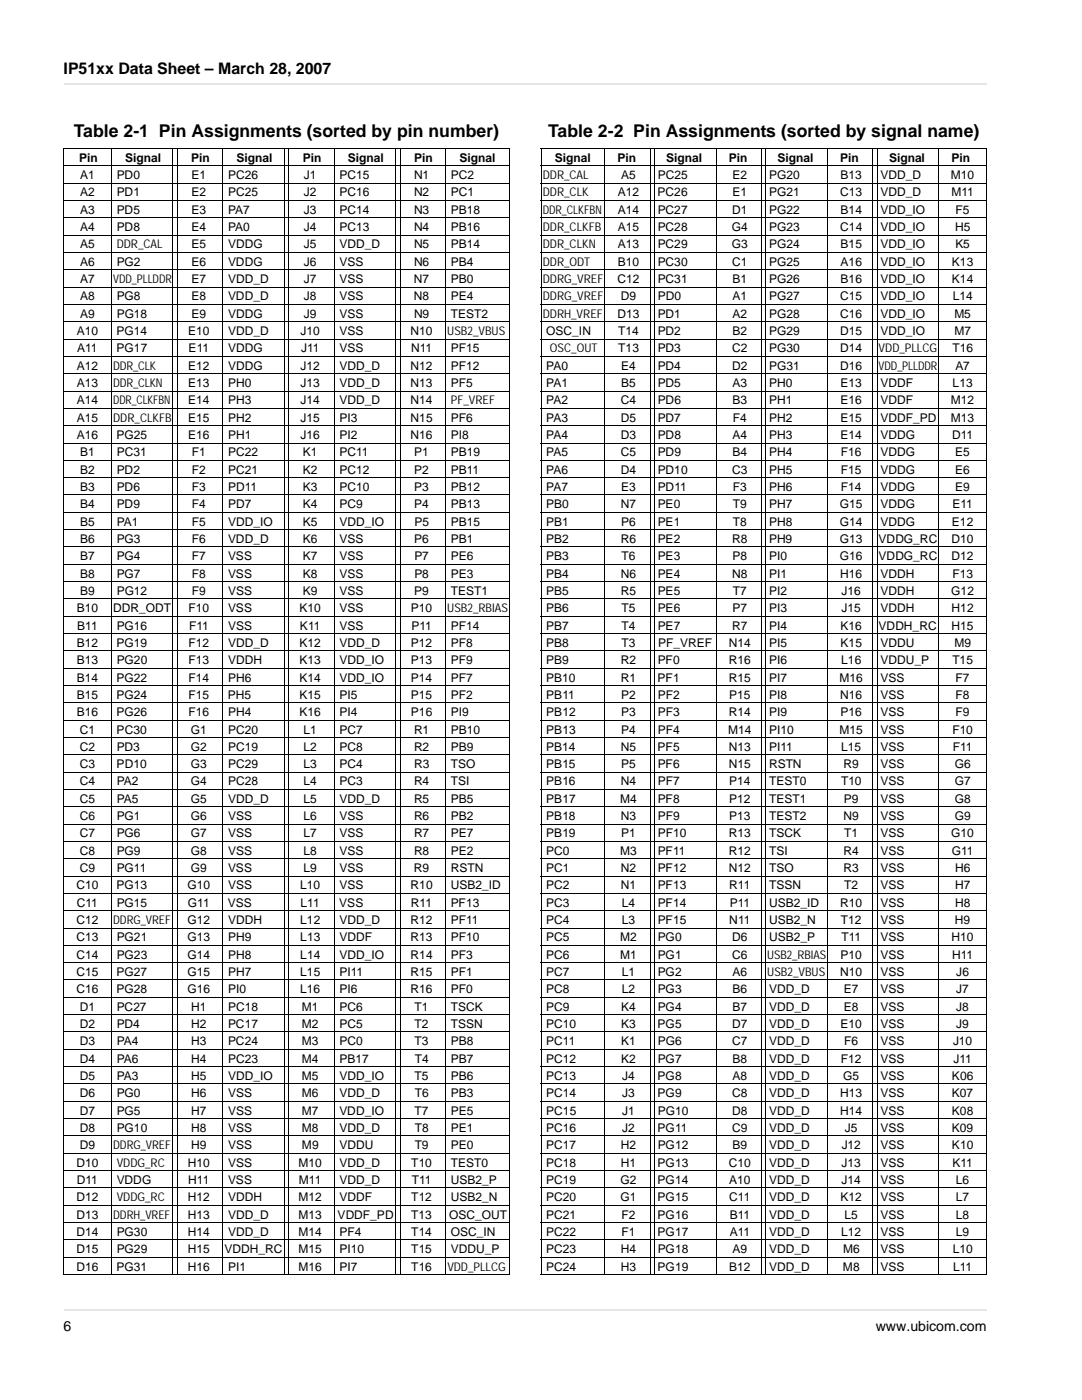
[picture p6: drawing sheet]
<svg xmlns="http://www.w3.org/2000/svg" width="216mm" height="279mm" viewBox="0 0 216 279" stroke-linecap="round" stroke-linejoin="round" font-family="sans-serif">
<defs><g id="words">
<g font-size="3.5">
<text x="14.7" y="27.4">Table 2-1 Pin Assignments (sorted by pin number)</text>
<text x="109.4" y="27.4">Table 2-2 Pin Assignments (sorted by signal name)</text>
</g>
<text font-size="3.2" x="12.7" y="14.8">IP51xx Data Sheet – March 28, 2007</text>
<g font-size="2.8">
<text x="12.7" y="265.6">6</text>
<text x="174.8" y="265.6">www.ubicom.com</text>
</g>
<g font-size="2.4">
<text x="15.8" y="32.3">Pin</text>
<text x="16" y="35.8">A1</text>
<text x="23.3" y="35.8">PD0</text>
<text x="25" y="32.3">Signal</text>
<text x="38.2" y="32.3">Pin</text>
<text x="38.2" y="35.8">E1</text>
<text x="45.5" y="35.8">PC26</text>
<text x="47.2" y="32.3">Signal</text>
<text x="60.4" y="32.3">Pin</text>
<text x="60.6" y="35.8">J1</text>
<text x="67.7" y="35.8">PC15</text>
<text x="69.4" y="32.3">Signal</text>
<text x="82.6" y="35.8">N1</text>
<text x="82.6" y="32.3">Pin</text>
<text x="90" y="35.8">PC2</text>
<text x="91.7" y="32.3">Signal</text>
<text x="108.3" y="35.8">DDR_CAL</text>
<text x="110.7" y="32.3">Signal</text>
<text x="123.2" y="32.3">Pin</text>
<text x="124" y="35.8">A5</text>
<text x="131.2" y="35.8">PC25</text>
<text x="132.9" y="32.3">Signal</text>
<text x="145.4" y="32.3">Pin</text>
<text x="146.2" y="35.8">E2</text>
<text x="153.5" y="35.8">PG20</text>
<text x="155.2" y="32.3">Signal</text>
<text x="167.7" y="32.3">Pin</text>
<text x="167.7" y="35.8">B13</text>
<text x="175.7" y="35.8">VDD_D</text>
<text x="177.4" y="32.3">Signal</text>
<text x="189.8" y="35.8">M10</text>
<text x="189.9" y="32.3">Pin</text>
<text x="16" y="39.2">A2</text>
<text x="23.3" y="39.2">PD1</text>
<text x="38.2" y="39.2">E2</text>
<text x="45.5" y="39.2">PC25</text>
<text x="60.6" y="39.2">J2</text>
<text x="67.7" y="39.2">PC16</text>
<text x="82.6" y="39.2">N2</text>
<text x="90" y="39.2">PC1</text>
<text x="108.3" y="39.2">DDR_CLK</text>
<text x="123.3" y="39.2">A12</text>
<text x="131.2" y="39.2">PC26</text>
<text x="146.2" y="39.2">E1</text>
<text x="153.5" y="39.2">PG21</text>
<text x="167.7" y="39.2">C13</text>
<text x="175.7" y="39.2">VDD_D</text>
<text x="189.8" y="39.2">M11</text>
<text x="16" y="42.7">A3</text>
<text x="16" y="46.1">A4</text>
<text x="23.3" y="42.7">PD5</text>
<text x="23.3" y="46.1">PD8</text>
<text x="38.2" y="42.7">E3</text>
<text x="38.2" y="46.1">E4</text>
<text x="45.5" y="42.7">PA7</text>
<text x="45.5" y="46.1">PA0</text>
<text x="60.6" y="42.7">J3</text>
<text x="60.6" y="46.1">J4</text>
<text x="67.7" y="42.7">PC14</text>
<text x="67.7" y="46.1">PC13</text>
<text x="82.6" y="42.7">N3</text>
<text x="82.6" y="46.1">N4</text>
<text x="90" y="42.7">PB18</text>
<text x="90" y="46.1">PB16</text>
<text x="108.3" y="42.7">DDR_CLKFBN</text>
<text x="108.3" y="46.1">DDR_CLKFB</text>
<text x="123.3" y="42.7">A14</text>
<text x="123.3" y="46.1">A15</text>
<text x="131.2" y="42.7">PC27</text>
<text x="131.2" y="46.1">PC28</text>
<text x="146" y="46.1">G4</text>
<text x="146.1" y="42.7">D1</text>
<text x="153.5" y="42.7">PG22</text>
<text x="153.5" y="46.1">PG23</text>
<text x="167.7" y="46.1">C14</text>
<text x="167.7" y="42.7">B14</text>
<text x="175.7" y="42.7">VDD_IO</text>
<text x="175.7" y="46.1">VDD_IO</text>
<text x="190.6" y="46.1">H5</text>
<text x="190.7" y="42.7">F5</text>
<text x="16" y="53">A6</text>
<text x="16" y="49.6">A5</text>
<text x="23.3" y="49.6">DDR_CAL</text>
<text x="23.3" y="53">PG2</text>
<text x="38.2" y="53">E6</text>
<text x="38.2" y="49.6">E5</text>
<text x="45.5" y="53">VDDG</text>
<text x="45.5" y="49.6">VDDG</text>
<text x="60.6" y="53">J6</text>
<text x="60.6" y="49.6">J5</text>
<text x="67.7" y="53">VSS</text>
<text x="67.7" y="49.6">VDD_D</text>
<text x="82.6" y="53">N6</text>
<text x="82.6" y="49.6">N5</text>
<text x="90" y="53">PB4</text>
<text x="90" y="49.6">PB14</text>
<text x="108.3" y="49.6">DDR_CLKN</text>
<text x="108.3" y="53">DDR_ODT</text>
<text x="123.3" y="49.6">A13</text>
<text x="123.3" y="53">B10</text>
<text x="131.2" y="49.6">PC29</text>
<text x="131.2" y="53">PC30</text>
<text x="146" y="49.6">G3</text>
<text x="146.1" y="53">C1</text>
<text x="153.5" y="49.6">PG24</text>
<text x="153.5" y="53">PG25</text>
<text x="167.7" y="49.6">B15</text>
<text x="167.7" y="53">A16</text>
<text x="175.7" y="49.6">VDD_IO</text>
<text x="175.7" y="53">VDD_IO</text>
<text x="190" y="53">K13</text>
<text x="190.6" y="49.6">K5</text>
<text x="16" y="56.5">A7</text>
<text x="16" y="59.9">A8</text>
<text x="22.6" y="56.5">VDD_PLLDDR</text>
<text x="23.3" y="59.9">PG8</text>
<text x="38.2" y="59.9">E8</text>
<text x="38.2" y="56.5">E7</text>
<text x="45.5" y="59.9">VDD_D</text>
<text x="45.5" y="56.5">VDD_D</text>
<text x="60.6" y="59.9">J8</text>
<text x="60.6" y="56.5">J7</text>
<text x="67.7" y="59.9">VSS</text>
<text x="67.7" y="56.5">VSS</text>
<text x="82.6" y="59.9">N8</text>
<text x="82.6" y="56.5">N7</text>
<text x="89.9" y="59.9">PE4</text>
<text x="90" y="56.5">PB0</text>
<text x="108.3" y="56.5">DDRG_VREF</text>
<text x="108.3" y="59.9">DDRG_VREF</text>
<text x="123.2" y="56.5">C12</text>
<text x="123.9" y="59.9">D9</text>
<text x="131.2" y="59.9">PD0</text>
<text x="131.2" y="56.5">PC31</text>
<text x="146.2" y="56.5">B1</text>
<text x="146.2" y="59.9">A1</text>
<text x="153.5" y="56.5">PG26</text>
<text x="153.5" y="59.9">PG27</text>
<text x="167.7" y="59.9">C15</text>
<text x="167.7" y="56.5">B16</text>
<text x="175.7" y="59.9">VDD_IO</text>
<text x="175.7" y="56.5">VDD_IO</text>
<text x="190" y="56.5">K14</text>
<text x="190.1" y="59.9">L14</text>
<text x="16" y="63.4">A9</text>
<text x="23.3" y="63.4">PG18</text>
<text x="38.2" y="63.4">E9</text>
<text x="45.5" y="63.4">VDDG</text>
<text x="60.6" y="63.4">J9</text>
<text x="67.7" y="63.4">VSS</text>
<text x="82.6" y="63.4">N9</text>
<text x="90" y="63.4">TEST2</text>
<text x="108.3" y="63.4">DDRH_VREF</text>
<text x="123.2" y="63.4">D13</text>
<text x="131.2" y="63.4">PD1</text>
<text x="146.2" y="63.4">A2</text>
<text x="153.5" y="63.4">PG28</text>
<text x="167.7" y="63.4">C16</text>
<text x="175.7" y="63.4">VDD_IO</text>
<text x="190.4" y="63.4">M5</text>
<text x="15.3" y="66.9">A10</text>
<text x="15.4" y="70.3">A11</text>
<text x="23.3" y="66.9">PG14</text>
<text x="23.3" y="70.3">PG17</text>
<text x="37.5" y="66.9">E10</text>
<text x="37.6" y="70.3">E11</text>
<text x="45.5" y="66.9">VDD_D</text>
<text x="45.5" y="70.3">VDDG</text>
<text x="60" y="66.9">J10</text>
<text x="60.1" y="70.3">J11</text>
<text x="67.7" y="66.9">VSS</text>
<text x="67.7" y="70.3">VSS</text>
<text x="81.9" y="66.9">N10</text>
<text x="82" y="70.3">N11</text>
<text x="89.3" y="66.9">USB2_VBUS</text>
<text x="90" y="70.3">PF15</text>
<text x="109" y="66.9">OSC_IN</text>
<text x="109.7" y="70.3">OSC_OUT</text>
<text x="123.4" y="66.9">T14</text>
<text x="123.4" y="70.3">T13</text>
<text x="131.2" y="66.9">PD2</text>
<text x="131.2" y="70.3">PD3</text>
<text x="146.1" y="70.3">C2</text>
<text x="146.2" y="66.9">B2</text>
<text x="153.5" y="66.9">PG29</text>
<text x="153.5" y="70.3">PG30</text>
<text x="167.7" y="66.9">D15</text>
<text x="167.7" y="70.3">D14</text>
<text x="175.3" y="70.3">VDD_PLLCG</text>
<text x="175.7" y="66.9">VDD_IO</text>
<text x="190" y="70.3">T16</text>
<text x="190.4" y="66.9">M7</text>
<text x="15.3" y="73.8">A12</text>
<text x="15.3" y="77.2">A13</text>
<text x="22.6" y="73.8">DDR_CLK</text>
<text x="22.6" y="77.2">DDR_CLKN</text>
<text x="37.5" y="73.8">E12</text>
<text x="37.5" y="77.2">E13</text>
<text x="45.5" y="77.2">PH0</text>
<text x="45.5" y="73.8">VDDG</text>
<text x="60" y="73.8">J12</text>
<text x="60" y="77.2">J13</text>
<text x="67.7" y="73.8">VDD_D</text>
<text x="67.7" y="77.2">VDD_D</text>
<text x="81.9" y="77.2">N13</text>
<text x="81.9" y="73.8">N12</text>
<text x="90" y="77.2">PF5</text>
<text x="90" y="73.8">PF12</text>
<text x="109" y="77.2">PA1</text>
<text x="109" y="73.8">PA0</text>
<text x="124" y="77.2">B5</text>
<text x="124" y="73.8">E4</text>
<text x="131.2" y="77.2">PD5</text>
<text x="131.2" y="73.8">PD4</text>
<text x="146.1" y="73.8">D2</text>
<text x="146.2" y="77.2">A3</text>
<text x="153.5" y="73.8">PG31</text>
<text x="153.5" y="77.2">PH0</text>
<text x="167.7" y="73.8">D16</text>
<text x="167.7" y="77.2">E13</text>
<text x="175.3" y="73.8">VDD_PLLDDR</text>
<text x="175.7" y="77.2">VDDF</text>
<text x="190.1" y="77.2">L13</text>
<text x="190.6" y="73.8">A7</text>
<text x="15.3" y="80.7">A14</text>
<text x="22.6" y="80.7">DDR_CLKFBN</text>
<text x="37.5" y="80.7">E14</text>
<text x="45.5" y="80.7">PH3</text>
<text x="60" y="80.7">J14</text>
<text x="67.7" y="80.7">VDD_D</text>
<text x="81.9" y="80.7">N14</text>
<text x="90" y="80.7">PF_VREF</text>
<text x="109" y="80.7">PA2</text>
<text x="123.9" y="80.7">C4</text>
<text x="131.2" y="80.7">PD6</text>
<text x="146.2" y="80.7">B3</text>
<text x="153.5" y="80.7">PH1</text>
<text x="167.7" y="80.7">E16</text>
<text x="175.7" y="80.7">VDDF</text>
<text x="189.8" y="80.7">M12</text>
<text x="15.3" y="84.1">A15</text>
<text x="15.3" y="87.6">A16</text>
<text x="22.6" y="84.1">DDR_CLKFB</text>
<text x="23.3" y="87.6">PG25</text>
<text x="37.5" y="87.6">E16</text>
<text x="37.5" y="84.1">E15</text>
<text x="45.5" y="87.6">PH1</text>
<text x="45.5" y="84.1">PH2</text>
<text x="60" y="87.6">J16</text>
<text x="60" y="84.1">J15</text>
<text x="67.7" y="87.6">PI2</text>
<text x="67.7" y="84.1">PI3</text>
<text x="81.9" y="84.1">N15</text>
<text x="81.9" y="87.6">N16</text>
<text x="90" y="87.6">PI8</text>
<text x="90" y="84.1">PF6</text>
<text x="109" y="84.1">PA3</text>
<text x="109" y="87.6">PA4</text>
<text x="123.9" y="84.1">D5</text>
<text x="123.9" y="87.6">D3</text>
<text x="131.2" y="84.1">PD7</text>
<text x="131.2" y="87.6">PD8</text>
<text x="146.2" y="87.6">A4</text>
<text x="146.2" y="84.1">F4</text>
<text x="153.5" y="87.6">PH3</text>
<text x="153.5" y="84.1">PH2</text>
<text x="167.7" y="87.6">E14</text>
<text x="167.7" y="84.1">E15</text>
<text x="175.7" y="84.1">VDDF_PD</text>
<text x="175.7" y="87.6">VDDG</text>
<text x="189.8" y="84.1">M13</text>
<text x="190" y="87.6">D11</text>
<text x="16" y="91.1">B1</text>
<text x="16" y="94.5">B2</text>
<text x="23.3" y="94.5">PD2</text>
<text x="23.3" y="91.1">PC31</text>
<text x="38.3" y="91.1">F1</text>
<text x="38.3" y="94.5">F2</text>
<text x="45.5" y="91.1">PC22</text>
<text x="45.5" y="94.5">PC21</text>
<text x="60.4" y="91.1">K1</text>
<text x="60.4" y="94.5">K2</text>
<text x="67.7" y="91.1">PC11</text>
<text x="67.7" y="94.5">PC12</text>
<text x="82.7" y="94.5">P2</text>
<text x="82.7" y="91.1">P1</text>
<text x="90" y="94.5">PB11</text>
<text x="90" y="91.1">PB19</text>
<text x="109" y="91.1">PA5</text>
<text x="109" y="94.5">PA6</text>
<text x="123.9" y="91.1">C5</text>
<text x="123.9" y="94.5">D4</text>
<text x="131.2" y="91.1">PD9</text>
<text x="131.2" y="94.5">PD10</text>
<text x="146.1" y="94.5">C3</text>
<text x="146.2" y="91.1">B4</text>
<text x="153.5" y="94.5">PH5</text>
<text x="153.5" y="91.1">PH4</text>
<text x="167.8" y="91.1">F16</text>
<text x="167.8" y="94.5">F15</text>
<text x="175.7" y="94.5">VDDG</text>
<text x="175.7" y="91.1">VDDG</text>
<text x="190.6" y="94.5">E6</text>
<text x="190.6" y="91.1">E5</text>
<text x="16" y="98">B3</text>
<text x="16" y="101.4">B4</text>
<text x="23.3" y="98">PD6</text>
<text x="23.3" y="101.4">PD9</text>
<text x="38.3" y="98">F3</text>
<text x="38.3" y="101.4">F4</text>
<text x="45.5" y="98">PD11</text>
<text x="45.5" y="101.4">PD7</text>
<text x="60.4" y="98">K3</text>
<text x="60.5" y="101.4">K4</text>
<text x="67.7" y="98">PC10</text>
<text x="67.7" y="101.4">PC9</text>
<text x="82.7" y="98">P3</text>
<text x="82.7" y="101.4">P4</text>
<text x="90" y="98">PB12</text>
<text x="90" y="101.4">PB13</text>
<text x="109" y="98">PA7</text>
<text x="109" y="101.4">PB0</text>
<text x="123.9" y="101.4">N7</text>
<text x="124" y="98">E3</text>
<text x="131.2" y="101.4">PE0</text>
<text x="131.2" y="98">PD11</text>
<text x="146.2" y="101.4">T9</text>
<text x="146.2" y="98">F3</text>
<text x="153.5" y="101.4">PH7</text>
<text x="153.5" y="98">PH6</text>
<text x="167.6" y="101.4">G15</text>
<text x="167.8" y="98">F14</text>
<text x="175.7" y="98">VDDG</text>
<text x="175.7" y="101.4">VDDG</text>
<text x="190.1" y="101.4">E11</text>
<text x="190.6" y="98">E9</text>
<text x="16" y="104.9">B5</text>
<text x="23.3" y="104.9">PA1</text>
<text x="38.3" y="104.9">F5</text>
<text x="45.5" y="104.9">VDD_IO</text>
<text x="60.5" y="104.9">K5</text>
<text x="67.7" y="104.9">VDD_IO</text>
<text x="82.7" y="104.9">P5</text>
<text x="90" y="104.9">PB15</text>
<text x="109" y="104.9">PB1</text>
<text x="124" y="104.9">P6</text>
<text x="131.2" y="104.9">PE1</text>
<text x="146.2" y="104.9">T8</text>
<text x="153.5" y="104.9">PH8</text>
<text x="167.6" y="104.9">G14</text>
<text x="175.7" y="104.9">VDDG</text>
<text x="189.9" y="104.9">E12</text>
<text x="16" y="108.4">B6</text>
<text x="16" y="111.8">B7</text>
<text x="23.3" y="108.4">PG3</text>
<text x="23.3" y="111.8">PG4</text>
<text x="38.3" y="108.4">F6</text>
<text x="38.3" y="111.8">F7</text>
<text x="45.5" y="108.4">VDD_D</text>
<text x="45.5" y="111.8">VSS</text>
<text x="60.4" y="108.4">K6</text>
<text x="60.4" y="111.8">K7</text>
<text x="67.7" y="108.4">VSS</text>
<text x="67.7" y="111.8">VSS</text>
<text x="82.7" y="108.4">P6</text>
<text x="82.7" y="111.8">P7</text>
<text x="90" y="108.4">PB1</text>
<text x="90" y="111.8">PE6</text>
<text x="109" y="108.4">PB2</text>
<text x="109" y="111.8">PB3</text>
<text x="123.9" y="108.4">R6</text>
<text x="124" y="111.8">T6</text>
<text x="131.2" y="108.4">PE2</text>
<text x="131.2" y="111.8">PE3</text>
<text x="146.1" y="108.4">R8</text>
<text x="146.2" y="111.8">P8</text>
<text x="153.5" y="108.4">PH9</text>
<text x="153.5" y="111.8">PI0</text>
<text x="167.6" y="108.4">G13</text>
<text x="167.6" y="111.8">G16</text>
<text x="175.3" y="108.4">VDDG_RC</text>
<text x="175.3" y="111.8">VDDG_RC</text>
<text x="189.9" y="108.4">D10</text>
<text x="189.9" y="111.8">D12</text>
<text x="16" y="115.3">B8</text>
<text x="16" y="118.7">B9</text>
<text x="23.3" y="115.3">PG7</text>
<text x="23.3" y="118.7">PG12</text>
<text x="38.3" y="115.3">F8</text>
<text x="38.3" y="118.7">F9</text>
<text x="45.5" y="118.7">VSS</text>
<text x="45.5" y="115.3">VSS</text>
<text x="60.4" y="115.3">K8</text>
<text x="60.4" y="118.7">K9</text>
<text x="67.7" y="118.7">VSS</text>
<text x="67.7" y="115.3">VSS</text>
<text x="82.7" y="118.7">P9</text>
<text x="82.7" y="115.3">P8</text>
<text x="90" y="115.3">PE3</text>
<text x="90" y="118.7">TEST1</text>
<text x="109" y="115.3">PB4</text>
<text x="109" y="118.7">PB5</text>
<text x="123.9" y="115.3">N6</text>
<text x="123.9" y="118.7">R5</text>
<text x="131.2" y="115.3">PE4</text>
<text x="131.2" y="118.7">PE5</text>
<text x="146.1" y="115.3">N8</text>
<text x="146.2" y="118.7">T7</text>
<text x="153.5" y="118.7">PI2</text>
<text x="153.5" y="115.3">PI1</text>
<text x="167.7" y="115.3">H16</text>
<text x="167.9" y="118.7">J16</text>
<text x="175.7" y="118.7">VDDH</text>
<text x="175.7" y="115.3">VDDH</text>
<text x="189.8" y="118.7">G12</text>
<text x="190" y="115.3">F13</text>
<text x="15.3" y="122.2">B10</text>
<text x="15.4" y="125.6">B11</text>
<text x="22.6" y="122.2">DDR_ODT</text>
<text x="23.3" y="125.6">PG16</text>
<text x="37.6" y="122.2">F10</text>
<text x="37.7" y="125.6">F11</text>
<text x="45.5" y="122.2">VSS</text>
<text x="45.5" y="125.6">VSS</text>
<text x="59.8" y="122.2">K10</text>
<text x="59.9" y="125.6">K11</text>
<text x="67.7" y="122.2">VSS</text>
<text x="67.7" y="125.6">VSS</text>
<text x="82" y="122.2">P10</text>
<text x="82.1" y="125.6">P11</text>
<text x="89.3" y="122.2">USB2_RBIAS</text>
<text x="90" y="125.6">PF14</text>
<text x="109" y="122.2">PB6</text>
<text x="109" y="125.6">PB7</text>
<text x="124" y="122.2">T5</text>
<text x="124" y="125.6">T4</text>
<text x="131.2" y="122.2">PE6</text>
<text x="131.2" y="125.6">PE7</text>
<text x="146.1" y="125.6">R7</text>
<text x="146.2" y="122.2">P7</text>
<text x="153.5" y="125.6">PI4</text>
<text x="153.5" y="122.2">PI3</text>
<text x="167.7" y="125.6">K16</text>
<text x="167.9" y="122.2">J15</text>
<text x="175.3" y="125.6">VDDH_RC</text>
<text x="175.7" y="122.2">VDDH</text>
<text x="189.9" y="125.6">H15</text>
<text x="189.9" y="122.2">H12</text>
<text x="15.3" y="129.1">B12</text>
<text x="23.3" y="129.1">PG19</text>
<text x="37.6" y="129.1">F12</text>
<text x="45.5" y="129.1">VDD_D</text>
<text x="59.8" y="129.1">K12</text>
<text x="67.7" y="129.1">VDD_D</text>
<text x="82" y="129.1">P12</text>
<text x="89.9" y="129.1">PF8</text>
<text x="109" y="129.1">PB8</text>
<text x="124" y="129.1">T3</text>
<text x="131.3" y="129.1">PF_VREF</text>
<text x="145.4" y="129.1">N14</text>
<text x="153.5" y="129.1">PI5</text>
<text x="167.7" y="129.1">K15</text>
<text x="175.7" y="129.1">VDDU</text>
<text x="190.4" y="129.1">M9</text>
<text x="15.3" y="132.5">B13</text>
<text x="15.3" y="136">B14</text>
<text x="23.3" y="136">PG22</text>
<text x="23.3" y="132.5">PG20</text>
<text x="37.6" y="136">F14</text>
<text x="37.6" y="132.5">F13</text>
<text x="45.5" y="136">PH6</text>
<text x="45.5" y="132.5">VDDH</text>
<text x="59.8" y="136">K14</text>
<text x="59.8" y="132.5">K13</text>
<text x="67.7" y="136">VDD_IO</text>
<text x="67.7" y="132.5">VDD_IO</text>
<text x="82" y="132.5">P13</text>
<text x="82" y="136">P14</text>
<text x="89.9" y="136">PF7</text>
<text x="90" y="132.5">PF9</text>
<text x="109" y="132.5">PB9</text>
<text x="109" y="136">PB10</text>
<text x="123.9" y="136">R1</text>
<text x="123.9" y="132.5">R2</text>
<text x="131.2" y="136">PF1</text>
<text x="131.2" y="132.5">PF0</text>
<text x="145.4" y="132.5">R16</text>
<text x="145.4" y="136">R15</text>
<text x="153.5" y="132.5">PI6</text>
<text x="153.5" y="136">PI7</text>
<text x="167.5" y="136">M16</text>
<text x="167.9" y="132.5">L16</text>
<text x="175.7" y="136">VSS</text>
<text x="175.7" y="132.5">VDDU_P</text>
<text x="190" y="132.5">T15</text>
<text x="190.7" y="136">F7</text>
<text x="15.3" y="139.5">B15</text>
<text x="15.3" y="142.9">B16</text>
<text x="23.3" y="139.5">PG24</text>
<text x="23.3" y="142.9">PG26</text>
<text x="37.6" y="139.5">F15</text>
<text x="37.6" y="142.9">F16</text>
<text x="45.5" y="139.5">PH5</text>
<text x="45.5" y="142.9">PH4</text>
<text x="59.8" y="139.5">K15</text>
<text x="59.8" y="142.9">K16</text>
<text x="67.7" y="139.5">PI5</text>
<text x="67.7" y="142.9">PI4</text>
<text x="82" y="139.5">P15</text>
<text x="82" y="142.9">P16</text>
<text x="89.9" y="139.5">PF2</text>
<text x="90" y="142.9">PI9</text>
<text x="109" y="139.5">PB11</text>
<text x="109" y="142.9">PB12</text>
<text x="124" y="142.9">P3</text>
<text x="124" y="139.5">P2</text>
<text x="131.2" y="142.9">PF3</text>
<text x="131.2" y="139.5">PF2</text>
<text x="145.4" y="142.9">R14</text>
<text x="145.5" y="139.5">P15</text>
<text x="153.5" y="142.9">PI9</text>
<text x="153.5" y="139.5">PI8</text>
<text x="167.7" y="139.5">N16</text>
<text x="167.7" y="142.9">P16</text>
<text x="175.7" y="142.9">VSS</text>
<text x="175.7" y="139.5">VSS</text>
<text x="190.7" y="142.9">F9</text>
<text x="190.7" y="139.5">F8</text>
<text x="15.9" y="146.4">C1</text>
<text x="15.9" y="149.8">C2</text>
<text x="23.3" y="146.4">PC30</text>
<text x="23.3" y="149.8">PD3</text>
<text x="38.1" y="149.8">G2</text>
<text x="38.1" y="146.4">G1</text>
<text x="45.5" y="149.8">PC19</text>
<text x="45.5" y="146.4">PC20</text>
<text x="60.6" y="149.8">L2</text>
<text x="60.6" y="146.4">L1</text>
<text x="67.7" y="149.8">PC8</text>
<text x="67.7" y="146.4">PC7</text>
<text x="82.6" y="149.8">R2</text>
<text x="82.6" y="146.4">R1</text>
<text x="90" y="149.8">PB9</text>
<text x="90" y="146.4">PB10</text>
<text x="109" y="146.4">PB13</text>
<text x="109" y="149.8">PB14</text>
<text x="123.9" y="149.8">N5</text>
<text x="124" y="146.4">P4</text>
<text x="131.2" y="149.8">PF5</text>
<text x="131.2" y="146.4">PF4</text>
<text x="145.3" y="146.4">M14</text>
<text x="145.4" y="149.8">N13</text>
<text x="153.5" y="149.8">PI11</text>
<text x="153.5" y="146.4">PI10</text>
<text x="167.5" y="146.4">M15</text>
<text x="167.9" y="149.8">L15</text>
<text x="175.7" y="146.4">VSS</text>
<text x="175.7" y="149.8">VSS</text>
<text x="190" y="146.4">F10</text>
<text x="190.1" y="149.8">F11</text>
<text x="15.9" y="153.3">C3</text>
<text x="23.3" y="153.3">PD10</text>
<text x="38.1" y="153.3">G3</text>
<text x="45.5" y="153.3">PC29</text>
<text x="60.6" y="153.3">L3</text>
<text x="67.7" y="153.3">PC4</text>
<text x="82.6" y="153.3">R3</text>
<text x="90" y="153.3">TSO</text>
<text x="109" y="153.3">PB15</text>
<text x="123.9" y="153.3">P5</text>
<text x="131.2" y="153.3">PF6</text>
<text x="145.4" y="153.3">N15</text>
<text x="153.5" y="153.3">RSTN</text>
<text x="168.3" y="153.3">R9</text>
<text x="175.7" y="153.3">VSS</text>
<text x="190.5" y="153.3">G6</text>
<text x="15.9" y="156.8">C4</text>
<text x="15.9" y="160.2">C5</text>
<text x="23.3" y="156.8">PA2</text>
<text x="23.3" y="160.2">PA5</text>
<text x="38.1" y="156.8">G4</text>
<text x="38.1" y="160.2">G5</text>
<text x="45.5" y="156.8">PC28</text>
<text x="45.5" y="160.2">VDD_D</text>
<text x="60.6" y="156.8">L4</text>
<text x="60.6" y="160.2">L5</text>
<text x="67.7" y="156.8">PC3</text>
<text x="67.7" y="160.2">VDD_D</text>
<text x="82.6" y="156.8">R4</text>
<text x="82.6" y="160.2">R5</text>
<text x="90" y="156.8">TSI</text>
<text x="90" y="160.2">PB5</text>
<text x="109" y="156.8">PB16</text>
<text x="109" y="160.2">PB17</text>
<text x="123.7" y="160.2">M4</text>
<text x="123.9" y="156.8">N4</text>
<text x="131.2" y="160.2">PF8</text>
<text x="131.2" y="156.8">PF7</text>
<text x="145.5" y="160.2">P12</text>
<text x="145.5" y="156.8">P14</text>
<text x="153.5" y="160.2">TEST1</text>
<text x="153.5" y="156.8">TEST0</text>
<text x="167.8" y="156.8">T10</text>
<text x="168.4" y="160.2">P9</text>
<text x="175.7" y="160.2">VSS</text>
<text x="175.7" y="156.8">VSS</text>
<text x="190.5" y="156.8">G7</text>
<text x="190.5" y="160.2">G8</text>
<text x="15.9" y="163.7">C6</text>
<text x="15.9" y="167.1">C7</text>
<text x="23.3" y="163.7">PG1</text>
<text x="23.3" y="167.1">PG6</text>
<text x="38.1" y="163.7">G6</text>
<text x="38.1" y="167.1">G7</text>
<text x="45.5" y="163.7">VSS</text>
<text x="45.5" y="167.1">VSS</text>
<text x="60.6" y="163.7">L6</text>
<text x="60.6" y="167.1">L7</text>
<text x="67.7" y="163.7">VSS</text>
<text x="67.7" y="167.1">VSS</text>
<text x="82.6" y="163.7">R6</text>
<text x="82.6" y="167.1">R7</text>
<text x="90" y="163.7">PB2</text>
<text x="90" y="167.1">PE7</text>
<text x="109" y="163.7">PB18</text>
<text x="109" y="167.1">PB19</text>
<text x="123.9" y="163.7">N3</text>
<text x="123.9" y="167.1">P1</text>
<text x="131.2" y="167.1">PF10</text>
<text x="131.2" y="163.7">PF9</text>
<text x="145.4" y="167.1">R13</text>
<text x="145.5" y="163.7">P13</text>
<text x="153.5" y="167.1">TSCK</text>
<text x="153.5" y="163.7">TEST2</text>
<text x="168.3" y="163.7">N9</text>
<text x="168.5" y="167.1">T1</text>
<text x="175.7" y="167.1">VSS</text>
<text x="175.7" y="163.7">VSS</text>
<text x="189.8" y="167.1">G10</text>
<text x="190.5" y="163.7">G9</text>
<text x="15.9" y="170.6">C8</text>
<text x="23.3" y="170.6">PG9</text>
<text x="38.1" y="170.6">G8</text>
<text x="45.5" y="170.6">VSS</text>
<text x="60.6" y="170.6">L8</text>
<text x="67.7" y="170.6">VSS</text>
<text x="82.6" y="170.6">R8</text>
<text x="90" y="170.6">PE2</text>
<text x="109" y="170.6">PC0</text>
<text x="123.7" y="170.6">M3</text>
<text x="131.2" y="170.6">PF11</text>
<text x="145.4" y="170.6">R12</text>
<text x="153.5" y="170.6">TSI</text>
<text x="168.3" y="170.6">R4</text>
<text x="175.7" y="170.6">VSS</text>
<text x="189.9" y="170.6">G11</text>
<text x="15.3" y="177.5">C10</text>
<text x="15.9" y="174">C9</text>
<text x="23.3" y="177.5">PG13</text>
<text x="23.3" y="174">PG11</text>
<text x="37.4" y="177.5">G10</text>
<text x="38.1" y="174">G9</text>
<text x="45.5" y="174">VSS</text>
<text x="45.5" y="177.5">VSS</text>
<text x="59.9" y="177.5">L10</text>
<text x="60.6" y="174">L9</text>
<text x="67.7" y="174">VSS</text>
<text x="67.7" y="177.5">VSS</text>
<text x="81.9" y="177.5">R10</text>
<text x="82.6" y="174">R9</text>
<text x="90" y="177.5">USB2_ID</text>
<text x="90" y="174">RSTN</text>
<text x="109" y="174">PC1</text>
<text x="109" y="177.5">PC2</text>
<text x="123.9" y="174">N2</text>
<text x="123.9" y="177.5">N1</text>
<text x="131.2" y="174">PF12</text>
<text x="131.2" y="177.5">PF13</text>
<text x="145.4" y="174">N12</text>
<text x="145.5" y="177.5">R11</text>
<text x="153.5" y="174">TSO</text>
<text x="153.5" y="177.5">TSSN</text>
<text x="168.3" y="174">R3</text>
<text x="168.5" y="177.5">T2</text>
<text x="175.7" y="177.5">VSS</text>
<text x="175.7" y="174">VSS</text>
<text x="190.6" y="177.5">H7</text>
<text x="190.6" y="174">H6</text>
<text x="15.3" y="184.4">C12</text>
<text x="15.3" y="181">C11</text>
<text x="22.6" y="184.4">DDRG_VREF</text>
<text x="23.3" y="181">PG15</text>
<text x="37.4" y="184.4">G12</text>
<text x="37.5" y="181">G11</text>
<text x="45.5" y="181">VSS</text>
<text x="45.5" y="184.4">VDDH</text>
<text x="59.9" y="184.4">L12</text>
<text x="60" y="181">L11</text>
<text x="67.7" y="181">VSS</text>
<text x="67.7" y="184.4">VDD_D</text>
<text x="81.9" y="184.4">R12</text>
<text x="82" y="181">R11</text>
<text x="89.9" y="181">PF13</text>
<text x="90" y="184.4">PF11</text>
<text x="109" y="181">PC3</text>
<text x="109" y="184.4">PC4</text>
<text x="124.1" y="181">L4</text>
<text x="124.1" y="184.4">L3</text>
<text x="131.2" y="181">PF14</text>
<text x="131.2" y="184.4">PF15</text>
<text x="145.5" y="184.4">N11</text>
<text x="145.6" y="181">P11</text>
<text x="153.5" y="181">USB2_ID</text>
<text x="153.5" y="184.4">USB2_N</text>
<text x="167.7" y="181">R10</text>
<text x="167.8" y="184.4">T12</text>
<text x="175.7" y="184.4">VSS</text>
<text x="175.7" y="181">VSS</text>
<text x="190.6" y="184.4">H9</text>
<text x="190.6" y="181">H8</text>
<text x="15.3" y="187.9">C13</text>
<text x="15.3" y="191.3">C14</text>
<text x="23.3" y="187.9">PG21</text>
<text x="23.3" y="191.3">PG23</text>
<text x="37.4" y="187.9">G13</text>
<text x="37.4" y="191.3">G14</text>
<text x="45.5" y="187.9">PH9</text>
<text x="45.5" y="191.3">PH8</text>
<text x="59.9" y="187.9">L13</text>
<text x="59.9" y="191.3">L14</text>
<text x="67.7" y="187.9">VDDF</text>
<text x="67.7" y="191.3">VDD_IO</text>
<text x="81.9" y="187.9">R13</text>
<text x="81.9" y="191.3">R14</text>
<text x="90" y="187.9">PF10</text>
<text x="90" y="191.3">PF3</text>
<text x="109" y="187.9">PC5</text>
<text x="109" y="191.3">PC6</text>
<text x="123.7" y="191.3">M1</text>
<text x="123.7" y="187.9">M2</text>
<text x="131.2" y="191.3">PG1</text>
<text x="131.2" y="187.9">PG0</text>
<text x="146.1" y="191.3">C6</text>
<text x="146.1" y="187.9">D6</text>
<text x="153.1" y="191.3">USB2_RBIAS</text>
<text x="153.5" y="187.9">USB2_P</text>
<text x="167.7" y="191.3">P10</text>
<text x="167.9" y="187.9">T11</text>
<text x="175.7" y="187.9">VSS</text>
<text x="175.7" y="191.3">VSS</text>
<text x="189.9" y="187.9">H10</text>
<text x="190" y="191.3">H11</text>
<text x="15.3" y="194.8">C15</text>
<text x="23.3" y="194.8">PG27</text>
<text x="37.4" y="194.8">G15</text>
<text x="45.5" y="194.8">PH7</text>
<text x="59.9" y="194.8">L15</text>
<text x="67.7" y="194.8">PI11</text>
<text x="81.9" y="194.8">R15</text>
<text x="90" y="194.8">PF1</text>
<text x="109" y="194.8">PC7</text>
<text x="124.1" y="194.8">L1</text>
<text x="131.2" y="194.8">PG2</text>
<text x="146.2" y="194.8">A6</text>
<text x="153.1" y="194.8">USB2_VBUS</text>
<text x="167.7" y="194.8">N10</text>
<text x="175.7" y="194.8">VSS</text>
<text x="190.8" y="194.8">J6</text>
<text x="15.3" y="198.2">C16</text>
<text x="15.9" y="201.7">D1</text>
<text x="23.3" y="198.2">PG28</text>
<text x="23.3" y="201.7">PC27</text>
<text x="37.4" y="198.2">G16</text>
<text x="38.2" y="201.7">H1</text>
<text x="45.5" y="198.2">PI0</text>
<text x="45.5" y="201.7">PC18</text>
<text x="59.9" y="198.2">L16</text>
<text x="60.2" y="201.7">M1</text>
<text x="67.7" y="198.2">PI6</text>
<text x="67.7" y="201.7">PC6</text>
<text x="81.9" y="198.2">R16</text>
<text x="82.7" y="201.7">T1</text>
<text x="89.9" y="198.2">PF0</text>
<text x="90" y="201.7">TSCK</text>
<text x="109" y="198.2">PC8</text>
<text x="109" y="201.7">PC9</text>
<text x="124" y="201.7">K4</text>
<text x="124.1" y="198.2">L2</text>
<text x="131.2" y="198.2">PG3</text>
<text x="131.2" y="201.7">PG4</text>
<text x="146.2" y="198.2">B6</text>
<text x="146.2" y="201.7">B7</text>
<text x="153.5" y="198.2">VDD_D</text>
<text x="153.5" y="201.7">VDD_D</text>
<text x="168.4" y="198.2">E7</text>
<text x="168.4" y="201.7">E8</text>
<text x="175.7" y="198.2">VSS</text>
<text x="175.7" y="201.7">VSS</text>
<text x="190.8" y="198.2">J7</text>
<text x="190.8" y="201.7">J8</text>
<text x="15.9" y="205.1">D2</text>
<text x="15.9" y="208.6">D3</text>
<text x="23.3" y="208.6">PA4</text>
<text x="23.3" y="205.1">PD4</text>
<text x="38.2" y="205.1">H2</text>
<text x="38.2" y="208.6">H3</text>
<text x="45.5" y="205.1">PC17</text>
<text x="45.5" y="208.6">PC24</text>
<text x="60.2" y="208.6">M3</text>
<text x="60.2" y="205.1">M2</text>
<text x="67.7" y="208.6">PC0</text>
<text x="67.7" y="205.1">PC5</text>
<text x="82.7" y="208.6">T3</text>
<text x="82.7" y="205.1">T2</text>
<text x="90" y="208.6">PB8</text>
<text x="90" y="205.1">TSSN</text>
<text x="109" y="205.1">PC10</text>
<text x="109" y="208.6">PC11</text>
<text x="123.9" y="205.1">K3</text>
<text x="124" y="208.6">K1</text>
<text x="131.2" y="205.1">PG5</text>
<text x="131.2" y="208.6">PG6</text>
<text x="146.1" y="205.1">D7</text>
<text x="146.1" y="208.6">C7</text>
<text x="153.5" y="205.1">VDD_D</text>
<text x="153.5" y="208.6">VDD_D</text>
<text x="167.7" y="205.1">E10</text>
<text x="168.5" y="208.6">F6</text>
<text x="175.7" y="205.1">VSS</text>
<text x="175.7" y="208.6">VSS</text>
<text x="190.2" y="208.6">J10</text>
<text x="190.8" y="205.1">J9</text>
<text x="15.9" y="212.1">D4</text>
<text x="15.9" y="215.5">D5</text>
<text x="23.3" y="215.5">PA3</text>
<text x="23.3" y="212.1">PA6</text>
<text x="38.2" y="215.5">H5</text>
<text x="38.2" y="212.1">H4</text>
<text x="45.5" y="215.5">VDD_IO</text>
<text x="45.5" y="212.1">PC23</text>
<text x="60.2" y="215.5">M5</text>
<text x="60.2" y="212.1">M4</text>
<text x="67.7" y="215.5">VDD_IO</text>
<text x="67.7" y="212.1">PB17</text>
<text x="82.7" y="215.5">T5</text>
<text x="82.7" y="212.1">T4</text>
<text x="90" y="215.5">PB6</text>
<text x="90" y="212.1">PB7</text>
<text x="109" y="212.1">PC12</text>
<text x="109" y="215.5">PC13</text>
<text x="123.9" y="212.1">K2</text>
<text x="124.1" y="215.5">J4</text>
<text x="131.2" y="215.5">PG8</text>
<text x="131.2" y="212.1">PG7</text>
<text x="146.2" y="212.1">B8</text>
<text x="146.2" y="215.5">A8</text>
<text x="153.5" y="212.1">VDD_D</text>
<text x="153.5" y="215.5">VDD_D</text>
<text x="167.8" y="212.1">F12</text>
<text x="168.3" y="215.5">G5</text>
<text x="175.7" y="212.1">VSS</text>
<text x="175.7" y="215.5">VSS</text>
<text x="189.9" y="215.5">K06</text>
<text x="190.2" y="212.1">J11</text>
<text x="15.9" y="219">D6</text>
<text x="23.3" y="219">PG0</text>
<text x="38.2" y="219">H6</text>
<text x="45.5" y="219">VSS</text>
<text x="60.2" y="219">M6</text>
<text x="67.7" y="219">VDD_D</text>
<text x="82.7" y="219">T6</text>
<text x="90" y="219">PB3</text>
<text x="109" y="219">PC14</text>
<text x="124.1" y="219">J3</text>
<text x="131.2" y="219">PG9</text>
<text x="146.1" y="219">C8</text>
<text x="153.5" y="219">VDD_D</text>
<text x="167.7" y="219">H13</text>
<text x="175.7" y="219">VSS</text>
<text x="189.9" y="219">K07</text>
<text x="15.9" y="222.4">D7</text>
<text x="15.9" y="225.9">D8</text>
<text x="23.3" y="225.9">PG10</text>
<text x="23.3" y="222.4">PG5</text>
<text x="38.2" y="222.4">H7</text>
<text x="38.2" y="225.9">H8</text>
<text x="45.5" y="222.4">VSS</text>
<text x="45.5" y="225.9">VSS</text>
<text x="60.2" y="222.4">M7</text>
<text x="60.2" y="225.9">M8</text>
<text x="67.7" y="222.4">VDD_IO</text>
<text x="67.7" y="225.9">VDD_D</text>
<text x="82.7" y="222.4">T7</text>
<text x="82.7" y="225.9">T8</text>
<text x="90" y="222.4">PE5</text>
<text x="90" y="225.9">PE1</text>
<text x="109" y="222.4">PC15</text>
<text x="109" y="225.9">PC16</text>
<text x="124.1" y="225.9">J2</text>
<text x="124.1" y="222.4">J1</text>
<text x="131.2" y="225.9">PG11</text>
<text x="131.2" y="222.4">PG10</text>
<text x="146.1" y="225.9">C9</text>
<text x="146.1" y="222.4">D8</text>
<text x="153.5" y="225.9">VDD_D</text>
<text x="153.5" y="222.4">VDD_D</text>
<text x="167.7" y="222.4">H14</text>
<text x="168.6" y="225.9">J5</text>
<text x="175.7" y="225.9">VSS</text>
<text x="175.7" y="222.4">VSS</text>
<text x="189.9" y="225.9">K09</text>
<text x="189.9" y="222.4">K08</text>
<text x="15.3" y="232.8">D10</text>
<text x="15.9" y="229.4">D9</text>
<text x="22.6" y="229.4">DDRG_VREF</text>
<text x="23.3" y="232.8">VDDG_RC</text>
<text x="37.5" y="232.8">H10</text>
<text x="38.2" y="229.4">H9</text>
<text x="45.5" y="232.8">VSS</text>
<text x="45.5" y="229.4">VSS</text>
<text x="59.6" y="232.8">M10</text>
<text x="60.2" y="229.4">M9</text>
<text x="67.7" y="229.4">VDDU</text>
<text x="67.7" y="232.8">VDD_D</text>
<text x="82.1" y="232.8">T10</text>
<text x="82.7" y="229.4">T9</text>
<text x="90" y="229.4">PE0</text>
<text x="90" y="232.8">TEST0</text>
<text x="109" y="229.4">PC17</text>
<text x="109" y="232.8">PC18</text>
<text x="123.9" y="232.8">H1</text>
<text x="123.9" y="229.4">H2</text>
<text x="131.2" y="232.8">PG13</text>
<text x="131.2" y="229.4">PG12</text>
<text x="145.4" y="232.8">C10</text>
<text x="146.2" y="229.4">B9</text>
<text x="153.5" y="232.8">VDD_D</text>
<text x="153.5" y="229.4">VDD_D</text>
<text x="167.9" y="232.8">J13</text>
<text x="168" y="229.4">J12</text>
<text x="175.7" y="232.8">VSS</text>
<text x="175.7" y="229.4">VSS</text>
<text x="190" y="229.4">K10</text>
<text x="190" y="232.8">K11</text>
<text x="15.3" y="239.7">D12</text>
<text x="15.3" y="236.3">D11</text>
<text x="23.3" y="236.3">VDDG</text>
<text x="23.3" y="239.7">VDDG_RC</text>
<text x="37.5" y="239.7">H12</text>
<text x="37.6" y="236.3">H11</text>
<text x="45.5" y="236.3">VSS</text>
<text x="45.5" y="239.7">VDDH</text>
<text x="59.6" y="239.7">M12</text>
<text x="59.7" y="236.3">M11</text>
<text x="67.7" y="236.3">VDD_D</text>
<text x="67.7" y="239.7">VDDF</text>
<text x="82.1" y="239.7">T12</text>
<text x="82.2" y="236.3">T11</text>
<text x="90" y="239.7">USB2_N</text>
<text x="90" y="236.3">USB2_P</text>
<text x="109" y="236.3">PC19</text>
<text x="109" y="239.7">PC20</text>
<text x="123.8" y="239.7">G1</text>
<text x="123.8" y="236.3">G2</text>
<text x="131.2" y="239.7">PG15</text>
<text x="131.2" y="236.3">PG14</text>
<text x="145.5" y="236.3">A10</text>
<text x="145.5" y="239.7">C11</text>
<text x="153.5" y="239.7">VDD_D</text>
<text x="153.5" y="236.3">VDD_D</text>
<text x="167.7" y="239.7">K12</text>
<text x="167.9" y="236.3">J14</text>
<text x="175.7" y="239.7">VSS</text>
<text x="175.7" y="236.3">VSS</text>
<text x="190.8" y="239.7">L7</text>
<text x="190.8" y="236.3">L6</text>
<text x="15.3" y="243.2">D13</text>
<text x="22.6" y="243.2">DDRH_VREF</text>
<text x="37.5" y="243.2">H13</text>
<text x="45.5" y="243.2">VDD_D</text>
<text x="59.6" y="243.2">M13</text>
<text x="67.4" y="243.2">VDDF_PD</text>
<text x="82.1" y="243.2">T13</text>
<text x="89.6" y="243.2">OSC_OUT</text>
<text x="109" y="243.2">PC21</text>
<text x="124" y="243.2">F2</text>
<text x="131.2" y="243.2">PG16</text>
<text x="145.6" y="243.2">B11</text>
<text x="153.5" y="243.2">VDD_D</text>
<text x="168.5" y="243.2">L5</text>
<text x="175.7" y="243.2">VSS</text>
<text x="190.8" y="243.2">L8</text>
<text x="15.3" y="246.6">D14</text>
<text x="15.3" y="250.1">D15</text>
<text x="23.3" y="250.1">PG29</text>
<text x="23.3" y="246.6">PG30</text>
<text x="37.5" y="250.1">H15</text>
<text x="37.5" y="246.6">H14</text>
<text x="44.8" y="250.1">VDDH_RC</text>
<text x="45.5" y="246.6">VDD_D</text>
<text x="59.6" y="246.6">M14</text>
<text x="59.6" y="250.1">M15</text>
<text x="67.7" y="246.6">PF4</text>
<text x="67.7" y="250.1">PI10</text>
<text x="82.1" y="246.6">T14</text>
<text x="82.1" y="250.1">T15</text>
<text x="90" y="246.6">OSC_IN</text>
<text x="90" y="250.1">VDDU_P</text>
<text x="109" y="246.6">PC22</text>
<text x="109" y="250.1">PC23</text>
<text x="123.9" y="250.1">H4</text>
<text x="124" y="246.6">F1</text>
<text x="131.2" y="246.6">PG17</text>
<text x="131.2" y="250.1">PG18</text>
<text x="145.6" y="246.6">A11</text>
<text x="146.2" y="250.1">A9</text>
<text x="153.5" y="246.6">VDD_D</text>
<text x="153.5" y="250.1">VDD_D</text>
<text x="167.9" y="246.6">L12</text>
<text x="168.2" y="250.1">M6</text>
<text x="175.7" y="246.6">VSS</text>
<text x="175.7" y="250.1">VSS</text>
<text x="190.1" y="250.1">L10</text>
<text x="190.7" y="246.6">L9</text>
<text x="15.3" y="253.6">D16</text>
<text x="23.3" y="253.6">PG31</text>
<text x="37.5" y="253.6">H16</text>
<text x="45.5" y="253.6">PI1</text>
<text x="59.6" y="253.6">M16</text>
<text x="67.7" y="253.6">PI7</text>
<text x="82.1" y="253.6">T16</text>
<text x="89.3" y="253.6">VDD_PLLCG</text>
<text x="109" y="253.6">PC24</text>
<text x="123.9" y="253.6">H3</text>
<text x="131.2" y="253.6">PG19</text>
<text x="145.5" y="253.6">B12</text>
<text x="153.5" y="253.6">VDD_D</text>
<text x="168.2" y="253.6">M8</text>
<text x="175.7" y="253.6">VSS</text>
<text x="190.2" y="253.6">L11</text>
</g>
</g></defs>
<path d="M12.7 261.4h184.1" fill="none" stroke="#e6e6e6" stroke-width=".36"/>
<path d="M12.7 15.9h184.1v3.2h-184.1z" fill="#fff"/>
<path d="M12.7 16.8h184.1" fill="none" stroke="#e6e6e6" stroke-width=".36"/>
<g fill="none" stroke="#000" stroke-width=".2">
<path d="M12.6 29.6h89.1M12.6 33.1h89.1M12.6 36.5h89.1M12.7 29.7v224.6M22.2 29.5v224.9M34.5 29.7v224.6M35.4 29.7v224.6M44.5 29.5v224.9M56.7 29.7v224.6M57.6 29.7v224.6M66.7 29.5v224.9M78.9 29.7v224.6"/>
<path d="M79.8 29.7v224.6M88.9 29.5v224.9M101.6 29.7v224.6M107.9 29.6h89M107.9 33.1h89M107.9 36.5h89M107.9 29.7v224.6M120.6 29.5v224.9M129.7 29.7v224.6M130.6 29.7v224.6M142.9 29.5v224.9M152 29.7v224.6"/>
<path d="M152.8 29.7v224.6M165.1 29.5v224.9M174.2 29.7v224.6M175.1 29.7v224.6M187.3 29.5v224.9M196.8 29.7v224.6M12.6 40h89.1M12.6 43.5h89.1M12.6 46.9h89.1M12.6 50.4h89.1M12.6 53.8h89.1M12.6 57.3h89.1"/>
<path d="M107.9 40h89M107.9 43.5h89M107.9 46.9h89M107.9 50.4h89M107.9 53.8h89M107.9 57.3h89M12.6 60.7h89.1M12.6 64.2h89.1M12.6 67.7h89.1M12.6 71.1h89.1M12.6 74.6h89.1M12.6 78h89.1"/>
<path d="M107.9 60.7h89M107.9 64.2h89M107.9 67.7h89M107.9 71.1h89M107.9 74.6h89M107.9 78h89M12.6 81.5h89.1M12.6 84.9h89.1M12.6 88.4h89.1M12.6 91.9h89.1M12.6 95.3h89.1M12.6 98.8h89.1"/>
<path d="M107.9 81.5h89M107.9 84.9h89M107.9 88.4h89M107.9 91.9h89M107.9 95.3h89M107.9 98.8h89M12.6 102.2h89.1M12.6 105.7h89.1M12.6 109.2h89.1M12.6 112.6h89.1M12.6 116.1h89.1M12.6 119.5h89.1"/>
<path d="M107.9 102.2h89M107.9 105.7h89M107.9 109.2h89M107.9 112.6h89M107.9 116.1h89M107.9 119.5h89M12.6 123h89.1M12.6 126.4h89.1M12.6 129.9h89.1M12.6 133.3h89.1M12.6 136.8h89.1M107.9 123h89"/>
<path d="M107.9 126.4h89M107.9 129.9h89M107.9 133.3h89M107.9 136.8h89M12.6 140.3h89.1M12.6 143.7h89.1M12.6 147.2h89.1M12.6 150.6h89.1M12.6 154.1h89.1M12.6 157.5h89.1M107.9 140.3h89M107.9 143.7h89"/>
<path d="M107.9 147.2h89M107.9 150.6h89M107.9 154.1h89M107.9 157.5h89M12.6 161h89.1M12.6 164.5h89.1M12.6 167.9h89.1M12.6 171.4h89.1M12.6 174.8h89.1M12.6 178.3h89.1M107.9 161h89M107.9 164.5h89"/>
<path d="M107.9 167.9h89M107.9 171.4h89M107.9 174.8h89M107.9 178.3h89M12.6 181.8h89.1M12.6 185.2h89.1M12.6 188.7h89.1M12.6 192.1h89.1M12.6 195.6h89.1M12.6 199h89.1M107.9 181.8h89M107.9 185.2h89"/>
<path d="M107.9 188.7h89M107.9 192.1h89M107.9 195.6h89M107.9 199h89M12.6 202.5h89.1M12.6 206h89.1M12.6 209.4h89.1M12.6 212.9h89.1M12.6 216.3h89.1M12.6 219.8h89.1M107.9 202.5h89M107.9 206h89"/>
<path d="M107.9 209.4h89M107.9 212.9h89M107.9 216.3h89M107.9 219.8h89M12.6 223.2h89.1M12.6 226.7h89.1M12.6 230.1h89.1M12.6 233.6h89.1M12.6 237.1h89.1M107.9 223.2h89M107.9 226.7h89M107.9 230.1h89"/>
<path d="M107.9 233.6h89M107.9 237.1h89M12.6 240.5h89.1M12.6 244h89.1M12.6 247.4h89.1M12.6 250.9h89.1M12.6 254.4h89.1M107.9 240.5h89M107.9 244h89M107.9 247.4h89M107.9 250.9h89M107.9 254.4h89"/>
</g>
<use href="#words"/>
</svg>
